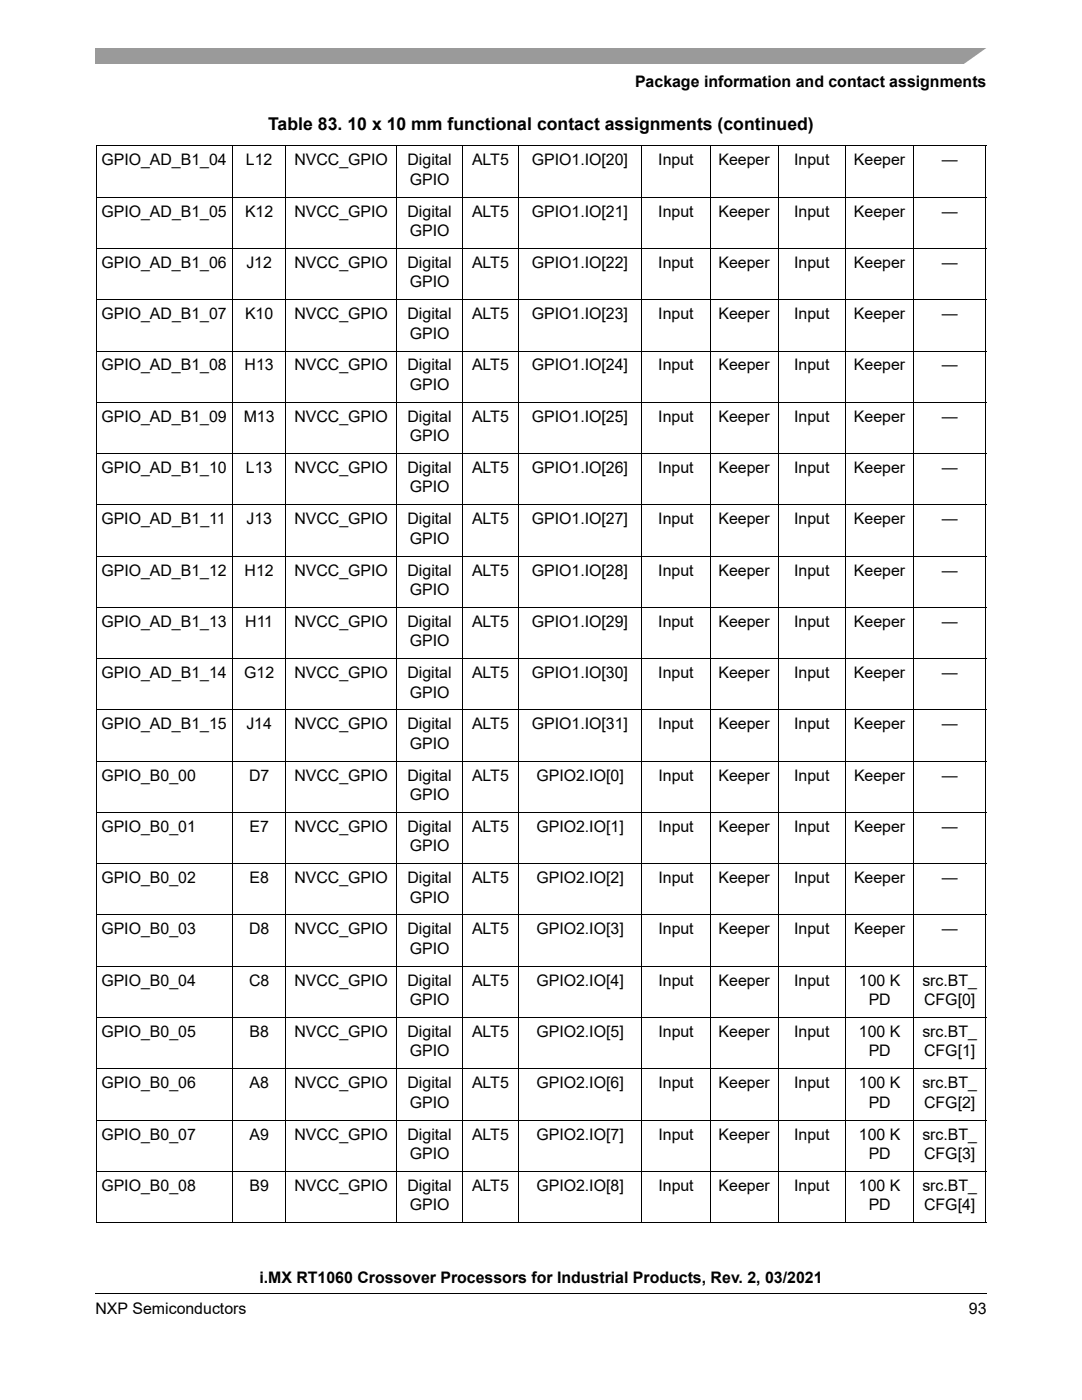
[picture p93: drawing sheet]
<svg xmlns="http://www.w3.org/2000/svg" width="216mm" height="279mm" viewBox="0 0 216 279" stroke-linecap="round" stroke-linejoin="round" font-family="sans-serif">
<defs><g id="words">
<text font-size="3.5" x="53.5" y="25.8">Table 83. 10 x 10 mm functional contact assignments (continued)</text>
<g font-size="3.2">
<text x="126.7" y="17.4">Package information and contact assignments</text>
<text x="20.2" y="33">GPIO_AD_B1_04</text>
<text x="49.1" y="33">L12</text>
<text x="58.7" y="33">NVCC_GPIO</text>
<text x="81.3" y="33">Digital</text>
<text x="94.2" y="33">ALT5</text>
<text x="106.1" y="33">GPIO1.IO[20]</text>
<text x="131.4" y="33">Input</text>
<text x="143.4" y="33">Keeper</text>
<text x="158.5" y="33">Input</text>
<text x="170.4" y="33">Keeper</text>
<text x="187.9" y="33">—</text>
<text x="81.8" y="36.9">GPIO</text>
<text x="20.2" y="43.2">GPIO_AD_B1_05</text>
<text x="48.9" y="43.2">K12</text>
<text x="58.7" y="43.2">NVCC_GPIO</text>
<text x="81.3" y="43.2">Digital</text>
<text x="81.8" y="47.1">GPIO</text>
<text x="94.2" y="43.2">ALT5</text>
<text x="106.1" y="43.2">GPIO1.IO[21]</text>
<text x="131.4" y="43.2">Input</text>
<text x="143.4" y="43.2">Keeper</text>
<text x="158.5" y="43.2">Input</text>
<text x="170.4" y="43.2">Keeper</text>
<text x="187.9" y="43.2">—</text>
<text x="20.2" y="53.5">GPIO_AD_B1_06</text>
<text x="49.2" y="53.5">J12</text>
<text x="58.7" y="53.5">NVCC_GPIO</text>
<text x="81.3" y="53.5">Digital</text>
<text x="94.2" y="53.5">ALT5</text>
<text x="106.1" y="53.5">GPIO1.IO[22]</text>
<text x="131.4" y="53.5">Input</text>
<text x="143.4" y="53.5">Keeper</text>
<text x="158.5" y="53.5">Input</text>
<text x="170.4" y="53.5">Keeper</text>
<text x="187.9" y="53.5">—</text>
<text x="81.8" y="57.4">GPIO</text>
<text x="20.2" y="63.7">GPIO_AD_B1_07</text>
<text x="48.9" y="63.7">K10</text>
<text x="58.7" y="63.7">NVCC_GPIO</text>
<text x="81.3" y="63.7">Digital</text>
<text x="94.2" y="63.7">ALT5</text>
<text x="106.1" y="63.7">GPIO1.IO[23]</text>
<text x="131.4" y="63.7">Input</text>
<text x="143.4" y="63.7">Keeper</text>
<text x="158.5" y="63.7">Input</text>
<text x="170.4" y="63.7">Keeper</text>
<text x="187.9" y="63.7">—</text>
<text x="81.8" y="67.6">GPIO</text>
<text x="20.2" y="73.9">GPIO_AD_B1_08</text>
<text x="48.8" y="73.9">H13</text>
<text x="58.7" y="73.9">NVCC_GPIO</text>
<text x="81.3" y="73.9">Digital</text>
<text x="81.8" y="77.8">GPIO</text>
<text x="94.2" y="73.9">ALT5</text>
<text x="106.1" y="73.9">GPIO1.IO[24]</text>
<text x="131.4" y="73.9">Input</text>
<text x="143.4" y="73.9">Keeper</text>
<text x="158.5" y="73.9">Input</text>
<text x="170.4" y="73.9">Keeper</text>
<text x="187.9" y="73.9">—</text>
<text x="20.2" y="84.2">GPIO_AD_B1_09</text>
<text x="48.6" y="84.2">M13</text>
<text x="58.7" y="84.2">NVCC_GPIO</text>
<text x="81.3" y="84.2">Digital</text>
<text x="81.8" y="88.1">GPIO</text>
<text x="94.2" y="84.2">ALT5</text>
<text x="106.1" y="84.2">GPIO1.IO[25]</text>
<text x="131.4" y="84.2">Input</text>
<text x="143.4" y="84.2">Keeper</text>
<text x="158.5" y="84.2">Input</text>
<text x="170.4" y="84.2">Keeper</text>
<text x="187.9" y="84.2">—</text>
<text x="20.2" y="94.4">GPIO_AD_B1_10</text>
<text x="49.1" y="94.4">L13</text>
<text x="58.7" y="94.4">NVCC_GPIO</text>
<text x="81.3" y="94.4">Digital</text>
<text x="94.2" y="94.4">ALT5</text>
<text x="106.1" y="94.4">GPIO1.IO[26]</text>
<text x="131.4" y="94.4">Input</text>
<text x="143.4" y="94.4">Keeper</text>
<text x="158.5" y="94.4">Input</text>
<text x="170.4" y="94.4">Keeper</text>
<text x="187.9" y="94.4">—</text>
<text x="81.8" y="98.3">GPIO</text>
<text x="20.2" y="104.6">GPIO_AD_B1_11</text>
<text x="49.2" y="104.6">J13</text>
<text x="58.7" y="104.6">NVCC_GPIO</text>
<text x="81.3" y="104.6">Digital</text>
<text x="94.2" y="104.6">ALT5</text>
<text x="106.1" y="104.6">GPIO1.IO[27]</text>
<text x="131.4" y="104.6">Input</text>
<text x="143.4" y="104.6">Keeper</text>
<text x="158.5" y="104.6">Input</text>
<text x="170.4" y="104.6">Keeper</text>
<text x="187.9" y="104.6">—</text>
<text x="81.8" y="108.5">GPIO</text>
<text x="20.2" y="114.9">GPIO_AD_B1_12</text>
<text x="48.8" y="114.9">H12</text>
<text x="58.7" y="114.9">NVCC_GPIO</text>
<text x="81.3" y="114.9">Digital</text>
<text x="81.8" y="118.7">GPIO</text>
<text x="94.2" y="114.9">ALT5</text>
<text x="106.1" y="114.9">GPIO1.IO[28]</text>
<text x="131.4" y="114.9">Input</text>
<text x="143.4" y="114.9">Keeper</text>
<text x="158.5" y="114.9">Input</text>
<text x="170.4" y="114.9">Keeper</text>
<text x="187.9" y="114.9">—</text>
<text x="20.2" y="125.1">GPIO_AD_B1_13</text>
<text x="48.9" y="125.1">H11</text>
<text x="58.7" y="125.1">NVCC_GPIO</text>
<text x="81.3" y="125.1">Digital</text>
<text x="94.2" y="125.1">ALT5</text>
<text x="106.1" y="125.1">GPIO1.IO[29]</text>
<text x="131.4" y="125.1">Input</text>
<text x="143.4" y="125.1">Keeper</text>
<text x="158.5" y="125.1">Input</text>
<text x="170.4" y="125.1">Keeper</text>
<text x="187.9" y="125.1">—</text>
<text x="81.8" y="129">GPIO</text>
<text x="20.2" y="135.3">GPIO_AD_B1_14</text>
<text x="48.7" y="135.3">G12</text>
<text x="58.7" y="135.3">NVCC_GPIO</text>
<text x="81.3" y="135.3">Digital</text>
<text x="94.2" y="135.3">ALT5</text>
<text x="106.1" y="135.3">GPIO1.IO[30]</text>
<text x="131.4" y="135.3">Input</text>
<text x="143.4" y="135.3">Keeper</text>
<text x="158.5" y="135.3">Input</text>
<text x="170.4" y="135.3">Keeper</text>
<text x="187.9" y="135.3">—</text>
<text x="81.8" y="139.2">GPIO</text>
<text x="20.2" y="145.6">GPIO_AD_B1_15</text>
<text x="49.2" y="145.6">J14</text>
<text x="58.7" y="145.6">NVCC_GPIO</text>
<text x="81.3" y="145.6">Digital</text>
<text x="81.8" y="149.4">GPIO</text>
<text x="94.2" y="145.6">ALT5</text>
<text x="106.1" y="145.6">GPIO1.IO[31]</text>
<text x="131.4" y="145.6">Input</text>
<text x="143.4" y="145.6">Keeper</text>
<text x="158.5" y="145.6">Input</text>
<text x="170.4" y="145.6">Keeper</text>
<text x="187.9" y="145.6">—</text>
<text x="20.2" y="155.8">GPIO_B0_00</text>
<text x="49.7" y="155.8">D7</text>
<text x="58.7" y="155.8">NVCC_GPIO</text>
<text x="81.3" y="155.8">Digital</text>
<text x="94.2" y="155.8">ALT5</text>
<text x="107" y="155.8">GPIO2.IO[0]</text>
<text x="131.4" y="155.8">Input</text>
<text x="143.4" y="155.8">Keeper</text>
<text x="158.5" y="155.8">Input</text>
<text x="170.4" y="155.8">Keeper</text>
<text x="187.9" y="155.8">—</text>
<text x="81.8" y="159.7">GPIO</text>
<text x="20.2" y="166">GPIO_B0_01</text>
<text x="49.8" y="166">E7</text>
<text x="58.7" y="166">NVCC_GPIO</text>
<text x="81.3" y="166">Digital</text>
<text x="94.2" y="166">ALT5</text>
<text x="107" y="166">GPIO2.IO[1]</text>
<text x="131.4" y="166">Input</text>
<text x="143.4" y="166">Keeper</text>
<text x="158.5" y="166">Input</text>
<text x="170.4" y="166">Keeper</text>
<text x="187.9" y="166">—</text>
<text x="81.8" y="169.9">GPIO</text>
<text x="20.2" y="176.3">GPIO_B0_02</text>
<text x="49.8" y="176.3">E8</text>
<text x="58.7" y="176.3">NVCC_GPIO</text>
<text x="81.3" y="176.3">Digital</text>
<text x="94.2" y="176.3">ALT5</text>
<text x="107" y="176.3">GPIO2.IO[2]</text>
<text x="131.4" y="176.3">Input</text>
<text x="143.4" y="176.3">Keeper</text>
<text x="158.5" y="176.3">Input</text>
<text x="170.4" y="176.3">Keeper</text>
<text x="187.9" y="176.3">—</text>
<text x="81.8" y="180.1">GPIO</text>
<text x="20.2" y="186.5">GPIO_B0_03</text>
<text x="49.7" y="186.5">D8</text>
<text x="58.7" y="186.5">NVCC_GPIO</text>
<text x="81.3" y="186.5">Digital</text>
<text x="81.8" y="190.4">GPIO</text>
<text x="94.2" y="186.5">ALT5</text>
<text x="107" y="186.5">GPIO2.IO[3]</text>
<text x="131.4" y="186.5">Input</text>
<text x="143.4" y="186.5">Keeper</text>
<text x="158.5" y="186.5">Input</text>
<text x="170.4" y="186.5">Keeper</text>
<text x="187.9" y="186.5">—</text>
<text x="20.2" y="196.7">GPIO_B0_04</text>
<text x="49.7" y="196.7">C8</text>
<text x="58.7" y="196.7">NVCC_GPIO</text>
<text x="81.3" y="196.7">Digital</text>
<text x="94.2" y="196.7">ALT5</text>
<text x="107" y="196.7">GPIO2.IO[4]</text>
<text x="131.4" y="196.7">Input</text>
<text x="143.4" y="196.7">Keeper</text>
<text x="158.5" y="196.7">Input</text>
<text x="171.4" y="196.7">100 K</text>
<text x="184" y="196.7">src.BT_</text>
<text x="81.8" y="200.6">GPIO</text>
<text x="173.3" y="200.6">PD</text>
<text x="184.4" y="200.6">CFG[0]</text>
<text x="20.2" y="206.9">GPIO_B0_05</text>
<text x="49.8" y="206.9">B8</text>
<text x="58.7" y="206.9">NVCC_GPIO</text>
<text x="81.3" y="206.9">Digital</text>
<text x="94.2" y="206.9">ALT5</text>
<text x="107" y="206.9">GPIO2.IO[5]</text>
<text x="131.4" y="206.9">Input</text>
<text x="143.4" y="206.9">Keeper</text>
<text x="158.5" y="206.9">Input</text>
<text x="171.4" y="206.9">100 K</text>
<text x="184" y="206.9">src.BT_</text>
<text x="81.8" y="210.8">GPIO</text>
<text x="173.3" y="210.8">PD</text>
<text x="184.4" y="210.8">CFG[1]</text>
<text x="20.2" y="217.2">GPIO_B0_06</text>
<text x="49.8" y="217.2">A8</text>
<text x="58.7" y="217.2">NVCC_GPIO</text>
<text x="81.3" y="217.2">Digital</text>
<text x="81.8" y="221">GPIO</text>
<text x="94.2" y="217.2">ALT5</text>
<text x="107" y="217.2">GPIO2.IO[6]</text>
<text x="131.4" y="217.2">Input</text>
<text x="143.4" y="217.2">Keeper</text>
<text x="158.5" y="217.2">Input</text>
<text x="171.4" y="217.2">100 K</text>
<text x="173.3" y="221">PD</text>
<text x="184" y="217.2">src.BT_</text>
<text x="184.4" y="221">CFG[2]</text>
<text x="20.2" y="227.4">GPIO_B0_07</text>
<text x="49.8" y="227.4">A9</text>
<text x="58.7" y="227.4">NVCC_GPIO</text>
<text x="81.3" y="227.4">Digital</text>
<text x="94.2" y="227.4">ALT5</text>
<text x="107" y="227.4">GPIO2.IO[7]</text>
<text x="131.4" y="227.4">Input</text>
<text x="143.4" y="227.4">Keeper</text>
<text x="158.5" y="227.4">Input</text>
<text x="171.4" y="227.4">100 K</text>
<text x="184" y="227.4">src.BT_</text>
<text x="81.8" y="231.3">GPIO</text>
<text x="173.3" y="231.3">PD</text>
<text x="184.4" y="231.3">CFG[3]</text>
<text x="20.2" y="237.6">GPIO_B0_08</text>
<text x="49.8" y="237.6">B9</text>
<text x="58.7" y="237.6">NVCC_GPIO</text>
<text x="81.3" y="237.6">Digital</text>
<text x="94.2" y="237.6">ALT5</text>
<text x="107" y="237.6">GPIO2.IO[8]</text>
<text x="131.4" y="237.6">Input</text>
<text x="143.4" y="237.6">Keeper</text>
<text x="158.5" y="237.6">Input</text>
<text x="171.4" y="237.6">100 K</text>
<text x="184" y="237.6">src.BT_</text>
<text x="81.8" y="241.5">GPIO</text>
<text x="173.3" y="241.5">PD</text>
<text x="184.4" y="241.5">CFG[4]</text>
<text x="51.8" y="256.1">i.MX RT1060 Crossover Processors for Industrial Products, Rev. 2, 03/2021</text>
<text x="19" y="262.3">NXP Semiconductors</text>
<text x="193.3" y="262.3">93</text>
</g>
</g></defs>
<path d="M19 258v.2z" fill="#000"/>
<path d="M19 258.1h177.8" fill="none" stroke="#000" stroke-width=".2"/>
<path d="M19 9.5h177.8v3.2h-177.8z" fill="#9a9a9a"/>
<path d="M192 13l5.3-3.8h1.5v3.8z" fill="#fff"/>
<g fill="none" stroke="#000" stroke-width=".2">
<path d="M19.1 29.1h177.7M19.1 39.4h177.7M19.2 29.2v214.7M46.4 29v215.1M57 29v215.1M79.1 29v215.1M92.3 29v215.1M103.4 29v215.1M128.1 29v215.1M141.8 29v215.1M155.3 29v215.1M168.8 29v215.1"/>
<path d="M182.3 29v215.1M196.7 29.2v214.7M19.1 49.6h177.7M19.1 59.8h177.7M19.1 70.1h177.7M19.1 80.3h177.7M19.1 90.5h177.7M19.1 100.8h177.7M19.1 111h177.7M19.1 121.2h177.7M19.1 131.4h177.7M19.1 141.7h177.7"/>
<path d="M19.1 151.9h177.7M19.1 162.1h177.7M19.1 172.4h177.7M19.1 182.6h177.7M19.1 192.8h177.7M19.1 203.1h177.7M19.1 213.3h177.7M19.1 223.5h177.7M19.1 233.8h177.7M19.1 244h177.7"/>
</g>
<use href="#words"/>
</svg>
